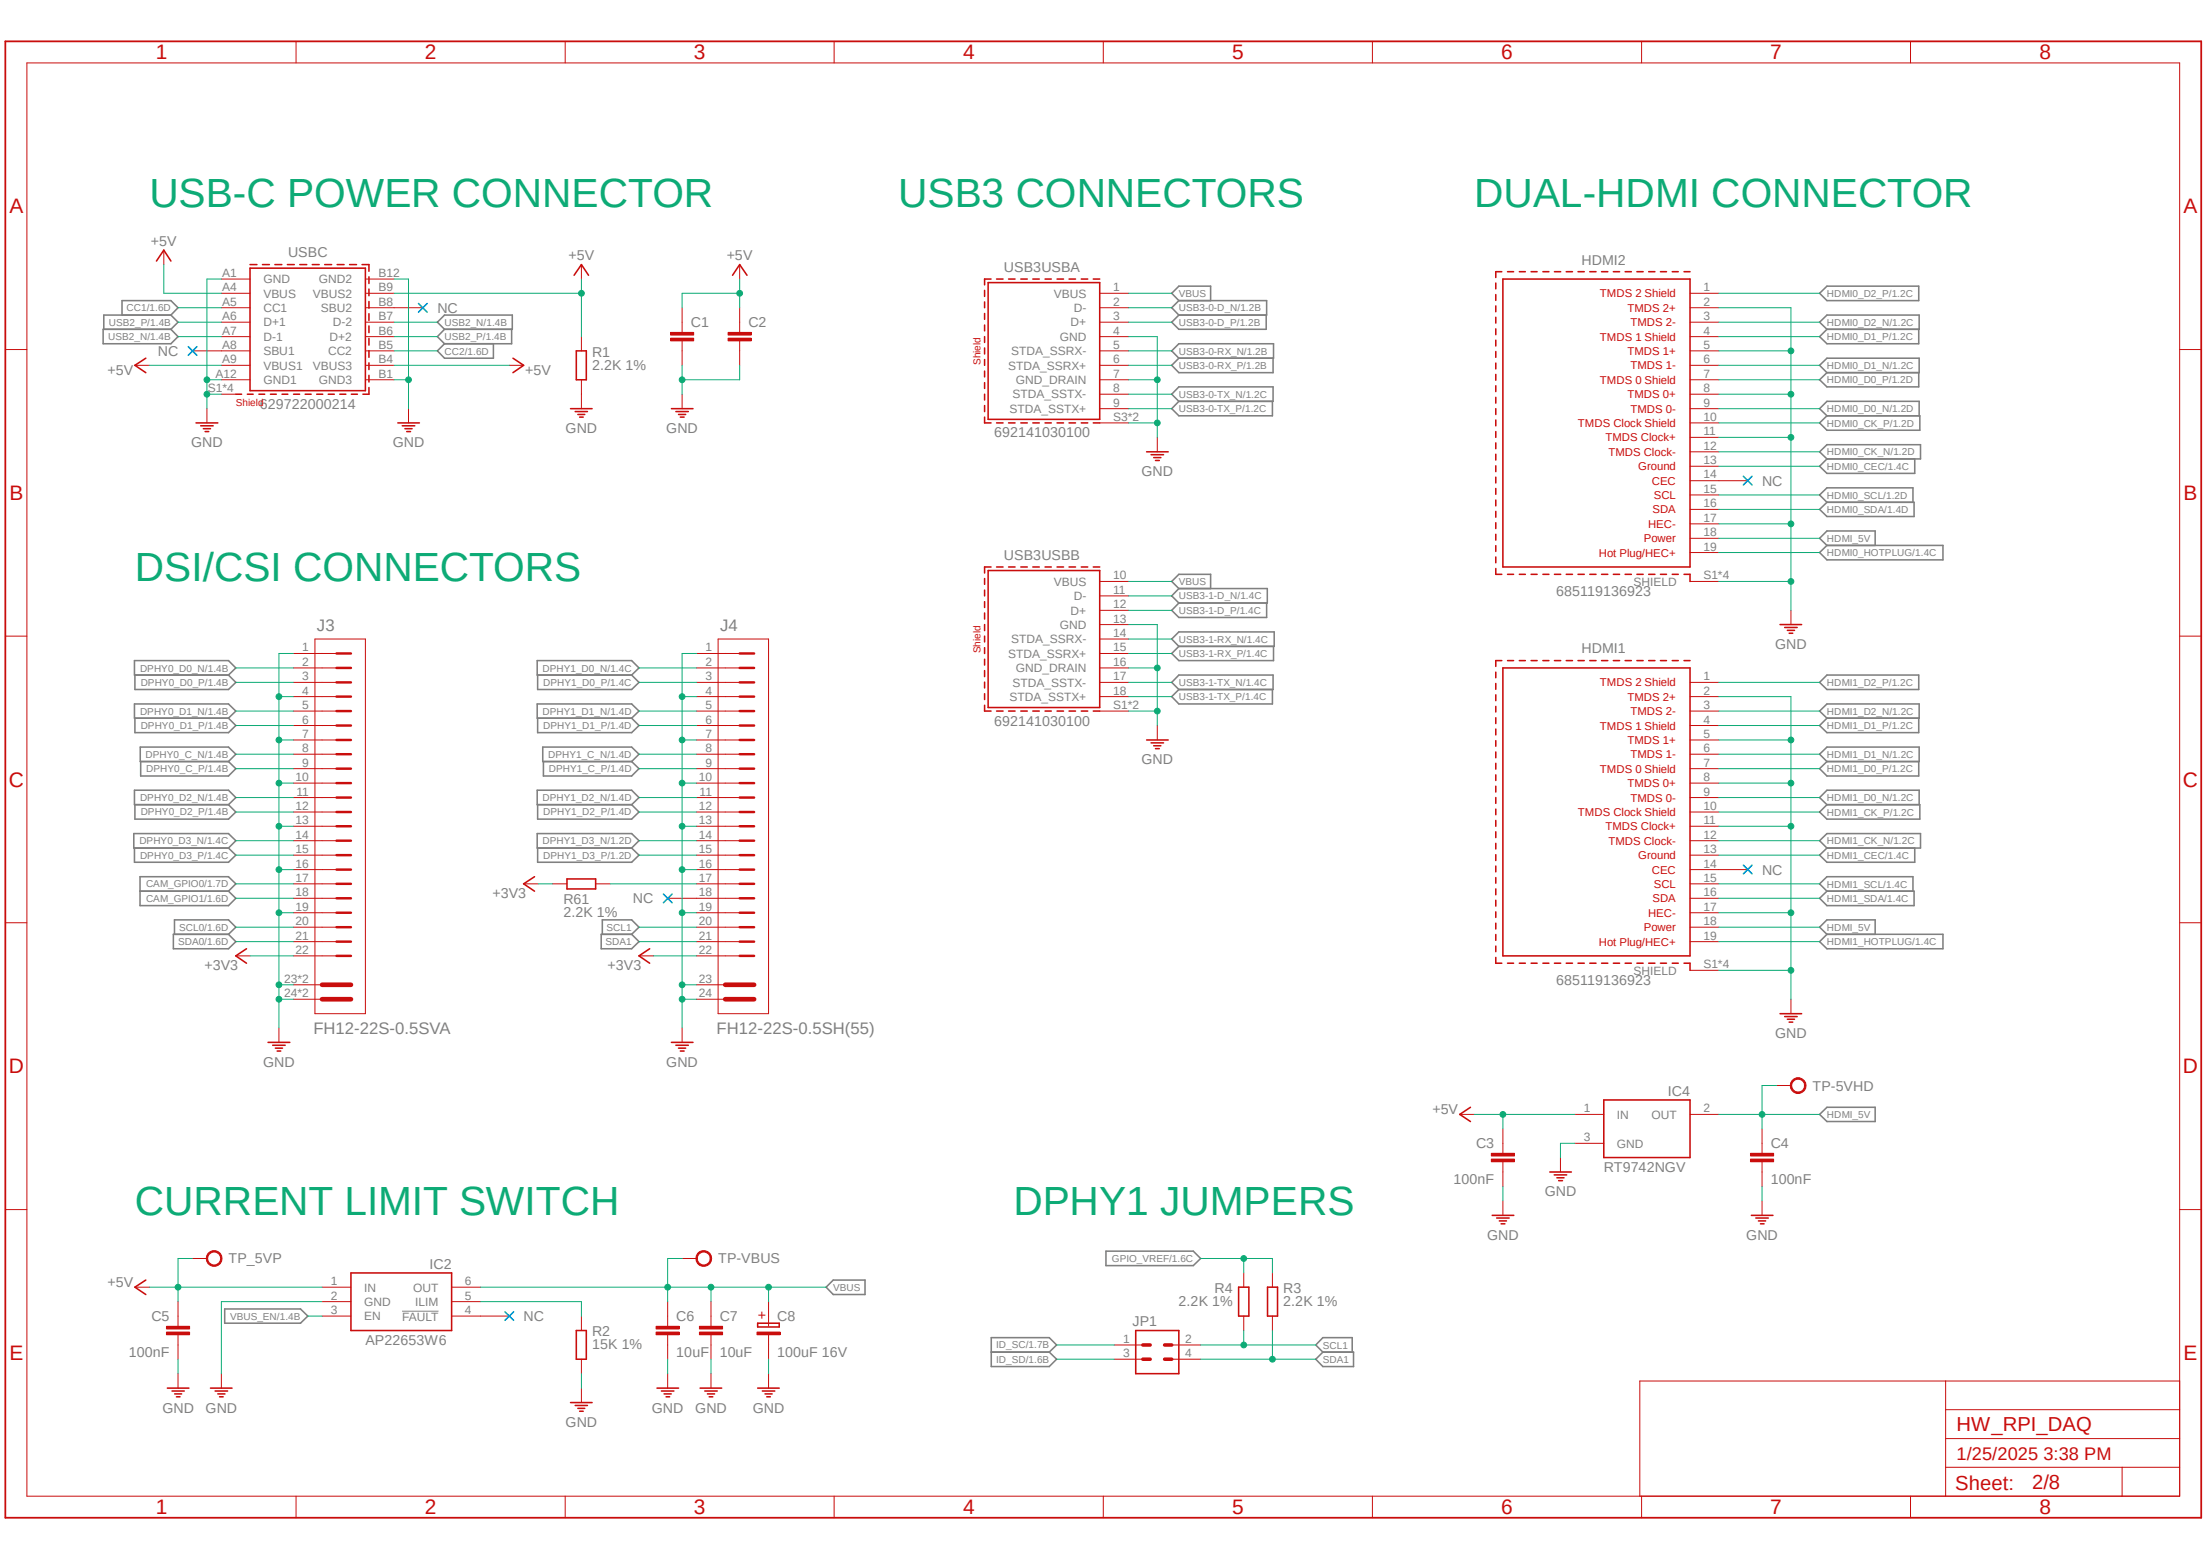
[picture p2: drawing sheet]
<svg xmlns="http://www.w3.org/2000/svg" width="420mm" height="297mm" viewBox="0 0 420 297" stroke-linecap="round" stroke-linejoin="round" font-family="sans-serif">
<defs><g id="words">
<g font-size="7.7" fill="#0dab76">
<text x="28.4" y="39.4">USB-C POWER CONNECTOR</text>
<text x="171.1" y="39.4">USB3 CONNECTORS</text>
<text x="280.8" y="39.4">DUAL-HDMI CONNECTOR</text>
<text x="25.7" y="110.7">DSI/CSI CONNECTORS</text>
<text x="25.7" y="231.4">CURRENT LIMIT SWITCH</text>
<text x="193" y="231.4">DPHY1 JUMPERS</text>
</g>
<g font-size="4" fill="#c90d0c">
<text x="29.7" y="11.3">1</text>
<text x="80.9" y="11.3">2</text>
<text x="132.2" y="11.3">3</text>
<text x="183.4" y="11.3">4</text>
<text x="234.7" y="11.3">5</text>
<text x="285.9" y="11.3">6</text>
<text x="337.2" y="11.3">7</text>
<text x="388.4" y="11.3">8</text>
<text x="1.8" y="40.6">A</text>
<text x="415.9" y="40.6">A</text>
<text x="1.8" y="95.2">B</text>
<text x="415.9" y="95.2">B</text>
<text x="1.7" y="149.8">C</text>
<text x="415.8" y="149.8">C</text>
<text x="1.7" y="204.4">D</text>
<text x="415.8" y="204.4">D</text>
<text x="1.8" y="259">E</text>
<text x="415.9" y="259">E</text>
<text x="29.7" y="288.3">1</text>
<text x="80.9" y="288.3">2</text>
<text x="132.2" y="288.3">3</text>
<text x="183.4" y="288.3">4</text>
<text x="234.7" y="288.3">5</text>
<text x="285.9" y="288.3">6</text>
<text x="337.2" y="288.3">7</text>
<text x="388.4" y="288.3">8</text>
</g>
<g font-size="3.9" fill="#c90d0c">
<text x="372.7" y="272.5">HW_RPI_DAQ</text>
<text x="372.4" y="283.6">Sheet:</text>
<text x="387.1" y="283.5">2/8</text>
</g>
<text font-size="3.5" fill="#c90d0c" x="372.7" y="278">1/25/2025 3:38 PM</text>
<g font-size="3.2" fill="#808080">
<text x="60.4" y="120.1">J3</text>
<text x="137.2" y="120.1">J4</text>
<text x="59.7" y="196.8">FH12-22S-0.5SVA</text>
<text x="136.5" y="196.8">FH12-22S-0.5SH(55)</text>
</g>
<g font-size="2.7" fill="#808080">
<text x="28.7" y="46.8">+5V</text>
<text x="54.9" y="49">USBC</text>
<text x="108.3" y="49.5">+5V</text>
<text x="138.4" y="49.5">+5V</text>
<text x="191.2" y="51.7">USB3USBA</text>
<text x="301.2" y="50.4">HDMI2</text>
<text x="83.3" y="59.5">NC</text>
<text x="131.6" y="62.3">C1</text>
<text x="142.5" y="62.3">C2</text>
<text x="20.5" y="71.5">+5V</text>
<text x="30.1" y="67.8">NC</text>
<text x="100" y="71.5">+5V</text>
<text x="112.8" y="70.4">2.2K 1%</text>
<text x="112.8" y="67.9">R1</text>
<text x="49.5" y="77.8">629722000214</text>
<text x="107.7" y="82.4">GND</text>
<text x="126.9" y="82.4">GND</text>
<text x="189.4" y="83.3">692141030100</text>
<text x="36.4" y="85.2">GND</text>
<text x="74.8" y="85.2">GND</text>
<text x="217.4" y="90.7">GND</text>
<text x="335.6" y="92.5">NC</text>
<text x="191.2" y="106.6">USB3USBB</text>
<text x="296.4" y="113.5">685119136923</text>
<text x="301.2" y="124.4">HDMI1</text>
<text x="338.1" y="123.6">GND</text>
<text x="189.4" y="138.1">692141030100</text>
<text x="217.4" y="145.5">GND</text>
<text x="335.6" y="166.5">NC</text>
<text x="93.8" y="171">+3V3</text>
<text x="107.3" y="172.2">R61</text>
<text x="120.6" y="172">NC</text>
<text x="107.3" y="174.6">2.2K 1%</text>
<text x="38.9" y="184.7">+3V3</text>
<text x="115.7" y="184.7">+3V3</text>
<text x="296.4" y="187.5">685119136923</text>
<text x="338.1" y="197.6">GND</text>
<text x="50.1" y="203.1">GND</text>
<text x="126.9" y="203.1">GND</text>
<text x="317.7" y="208.6">IC4</text>
<text x="345.2" y="207.6">TP-5VHD</text>
<text x="272.8" y="212.2">+5V</text>
<text x="281.1" y="218.6">C3</text>
<text x="337.3" y="218.6">C4</text>
<text x="276.9" y="225.5">100nF</text>
<text x="294.2" y="227.8">GND</text>
<text x="305.5" y="223.1">RT9742NGV</text>
<text x="337.3" y="225.5">100nF</text>
<text x="283.3" y="236">GND</text>
<text x="332.6" y="236">GND</text>
<text x="20.5" y="245.1">+5V</text>
<text x="43.5" y="240.5">TP_5VP</text>
<text x="81.8" y="241.5">IC2</text>
<text x="136.8" y="240.5">TP-VBUS</text>
<text x="28.8" y="251.5">C5</text>
<text x="99.7" y="251.5">NC</text>
<text x="128.8" y="251.5">C6</text>
<text x="137.1" y="251.5">C7</text>
<text x="148" y="251.5">C8</text>
<text x="224.5" y="248.7">2.2K 1%</text>
<text x="231.4" y="246.2">R4</text>
<text x="244.4" y="248.7">2.2K 1%</text>
<text x="244.4" y="246.2">R3</text>
<text x="69.6" y="256.1">AP22653W6</text>
<text x="112.8" y="256.9">15K 1%</text>
<text x="112.8" y="254.4">R2</text>
<text x="215.7" y="252.5">JP1</text>
<text x="24.6" y="258.4">100nF</text>
<text x="128.8" y="258.4">10uF</text>
<text x="137.1" y="258.4">10uF</text>
<text x="148" y="258.4">100uF 16V</text>
<text x="30.9" y="268.9">GND</text>
<text x="39.2" y="268.9">GND</text>
<text x="124.2" y="268.9">GND</text>
<text x="132.4" y="268.9">GND</text>
<text x="143.4" y="268.9">GND</text>
<text x="107.7" y="271.7">GND</text>
</g>
<text font-size="2.7" fill="#c90d0c" x="144.3" y="251.2">+</text>
<g font-size="2.3" fill="#808080">
<text x="42.3" y="52.7">A1</text>
<text x="50.2" y="53.9">GND</text>
<text x="60.7" y="53.9">GND2</text>
<text x="72.1" y="52.7">B12</text>
<text x="42.3" y="55.5">A4</text>
<text x="42.3" y="58.2">A5</text>
<text x="50.2" y="56.7">VBUS</text>
<text x="50.2" y="59.4">CC1</text>
<text x="59.6" y="56.7">VBUS2</text>
<text x="61.1" y="59.4">SBU2</text>
<text x="72.1" y="55.5">B9</text>
<text x="72.1" y="58.2">B8</text>
<text x="200.7" y="56.7">VBUS</text>
<text x="204.5" y="59.4">D-</text>
<text x="212" y="55.5">1</text>
<text x="212" y="58.2">2</text>
<text x="324.4" y="58.2">2</text>
<text x="324.4" y="55.5">1</text>
<text x="42.3" y="61">A6</text>
<text x="42.3" y="63.7">A7</text>
<text x="50.2" y="62.1">D+1</text>
<text x="50.2" y="64.9">D-1</text>
<text x="62.8" y="64.9">D+2</text>
<text x="63.4" y="62.1">D-2</text>
<text x="72.1" y="61">B7</text>
<text x="72.1" y="63.7">B6</text>
<text x="201.8" y="64.9">GND</text>
<text x="203.9" y="62.1">D+</text>
<text x="212" y="61">3</text>
<text x="212" y="63.7">4</text>
<text x="324.4" y="61">3</text>
<text x="324.4" y="63.7">4</text>
<text x="41.1" y="71.9">A12</text>
<text x="42.3" y="66.4">A8</text>
<text x="42.3" y="69.2">A9</text>
<text x="50.2" y="67.6">SBU1</text>
<text x="50.2" y="70.4">VBUS1</text>
<text x="59.6" y="70.4">VBUS3</text>
<text x="62.5" y="67.6">CC2</text>
<text x="72.1" y="66.4">B5</text>
<text x="72.1" y="69.2">B4</text>
<text x="72.1" y="71.9">B1</text>
<text x="192" y="70.4">STDA_SSRX+</text>
<text x="192.6" y="67.6">STDA_SSRX-</text>
<text x="212" y="66.4">5</text>
<text x="212" y="69.2">6</text>
<text x="212" y="71.9">7</text>
<text x="324.4" y="66.4">5</text>
<text x="324.4" y="69.2">6</text>
<text x="324.4" y="71.9">7</text>
<text x="39.6" y="74.7">S1*4</text>
<text x="50.2" y="73.2">GND1</text>
<text x="60.7" y="73.2">GND3</text>
<text x="192.9" y="75.9">STDA_SSTX-</text>
<text x="193.5" y="73.2">GND_DRAIN</text>
<text x="212" y="74.7">8</text>
<text x="212" y="77.4">9</text>
<text x="324.4" y="74.7">8</text>
<text x="324.4" y="77.4">9</text>
<text x="192.3" y="78.6">STDA_SSTX+</text>
<text x="212" y="80.1">S3*2</text>
<text x="324.4" y="82.9">11</text>
<text x="324.4" y="80.1">10</text>
<text x="324.4" y="85.6">12</text>
<text x="324.4" y="88.4">13</text>
<text x="324.4" y="91.1">14</text>
<text x="324.4" y="93.9">15</text>
<text x="324.4" y="99.4">17</text>
<text x="324.4" y="96.6">16</text>
<text x="324.4" y="102.1">18</text>
<text x="324.4" y="104.8">19</text>
<text x="200.7" y="111.5">VBUS</text>
<text x="212" y="110.3">10</text>
<text x="212" y="113.1">11</text>
<text x="311.1" y="111.5">SHIELD</text>
<text x="324.4" y="110.3">S1*4</text>
<text x="201.8" y="119.8">GND</text>
<text x="203.9" y="117">D+</text>
<text x="204.5" y="114.3">D-</text>
<text x="212" y="115.8">12</text>
<text x="212" y="118.5">13</text>
<text x="57.6" y="124">1</text>
<text x="134.4" y="124">1</text>
<text x="192" y="125.2">STDA_SSRX+</text>
<text x="192.6" y="122.5">STDA_SSRX-</text>
<text x="212" y="121.3">14</text>
<text x="212" y="124">15</text>
<text x="57.6" y="126.8">2</text>
<text x="57.6" y="129.5">3</text>
<text x="134.4" y="126.8">2</text>
<text x="134.4" y="129.5">3</text>
<text x="192.9" y="130.7">STDA_SSTX-</text>
<text x="193.5" y="128">GND_DRAIN</text>
<text x="212" y="126.8">16</text>
<text x="212" y="129.5">17</text>
<text x="324.4" y="129.5">1</text>
<text x="57.6" y="132.2">4</text>
<text x="57.6" y="135">5</text>
<text x="57.6" y="137.8">6</text>
<text x="134.4" y="132.2">4</text>
<text x="134.4" y="135">5</text>
<text x="134.4" y="137.8">6</text>
<text x="192.3" y="133.5">STDA_SSTX+</text>
<text x="212" y="132.2">18</text>
<text x="212" y="135">S1*2</text>
<text x="324.4" y="132.2">2</text>
<text x="324.4" y="135">3</text>
<text x="324.4" y="137.8">4</text>
<text x="57.6" y="140.5">7</text>
<text x="57.6" y="143.2">8</text>
<text x="134.4" y="140.5">7</text>
<text x="134.4" y="143.2">8</text>
<text x="324.4" y="140.5">5</text>
<text x="324.4" y="143.2">6</text>
<text x="56.3" y="148.7">10</text>
<text x="57.6" y="146">9</text>
<text x="133.1" y="148.7">10</text>
<text x="134.4" y="146">9</text>
<text x="324.4" y="148.7">8</text>
<text x="324.4" y="146">7</text>
<text x="56.3" y="154.2">12</text>
<text x="56.5" y="151.5">11</text>
<text x="133.1" y="154.2">12</text>
<text x="133.3" y="151.5">11</text>
<text x="324.4" y="151.5">9</text>
<text x="324.4" y="154.2">10</text>
<text x="56.3" y="156.9">13</text>
<text x="56.3" y="159.7">14</text>
<text x="133.1" y="156.9">13</text>
<text x="133.1" y="159.7">14</text>
<text x="324.4" y="156.9">11</text>
<text x="324.4" y="159.7">12</text>
<text x="56.3" y="162.4">15</text>
<text x="56.3" y="165.2">16</text>
<text x="56.3" y="167.9">17</text>
<text x="133.1" y="162.4">15</text>
<text x="133.1" y="165.2">16</text>
<text x="133.1" y="167.9">17</text>
<text x="324.4" y="165.2">14</text>
<text x="324.4" y="167.9">15</text>
<text x="324.4" y="162.4">13</text>
<text x="56.3" y="170.6">18</text>
<text x="56.3" y="173.4">19</text>
<text x="133.1" y="170.6">18</text>
<text x="133.1" y="173.4">19</text>
<text x="324.4" y="173.4">17</text>
<text x="324.4" y="170.6">16</text>
<text x="56.3" y="176.1">20</text>
<text x="56.3" y="178.9">21</text>
<text x="133.1" y="176.1">20</text>
<text x="133.1" y="178.9">21</text>
<text x="324.4" y="176.1">18</text>
<text x="324.4" y="178.9">19</text>
<text x="56.3" y="181.6">22</text>
<text x="133.1" y="181.6">22</text>
<text x="311.1" y="185.6">SHIELD</text>
<text x="324.4" y="184.4">S1*4</text>
<text x="54.1" y="187.1">23*2</text>
<text x="54.1" y="189.9">24*2</text>
<text x="133.1" y="187.1">23</text>
<text x="133.1" y="189.9">24</text>
<text x="301.7" y="211.8">1</text>
<text x="308" y="213">IN</text>
<text x="314.6" y="213">OUT</text>
<text x="324.4" y="211.8">2</text>
<text x="301.7" y="217.3">3</text>
<text x="308" y="218.5">GND</text>
<text x="63" y="244.7">1</text>
<text x="69.4" y="245.9">IN</text>
<text x="78.7" y="245.9">OUT</text>
<text x="88.6" y="244.7">6</text>
<text x="63" y="247.4">2</text>
<text x="63" y="250.2">3</text>
<text x="69.4" y="248.7">GND</text>
<text x="69.4" y="251.4">EN</text>
<text x="76.6" y="251.4">FAULT</text>
<text x="79.1" y="248.7">ILIM</text>
<text x="88.6" y="247.4">5</text>
<text x="88.6" y="250.2">4</text>
<text x="213.9" y="255.7">1</text>
<text x="225.7" y="255.7">2</text>
<text x="213.9" y="258.4">3</text>
<text x="225.7" y="258.4">4</text>
</g>
<g font-size="2.2" fill="#c90d0c">
<text x="304.8" y="56.6">TMDS 2 Shield</text>
<text x="310" y="59.4">TMDS 2+</text>
<text x="304.8" y="64.9">TMDS 1 Shield</text>
<text x="310.6" y="62.1">TMDS 2-</text>
<text x="310" y="67.6">TMDS 1+</text>
<text x="310.6" y="70.3">TMDS 1-</text>
<text x="304.8" y="73.1">TMDS 0 Shield</text>
<text x="310" y="75.8">TMDS 0+</text>
<text x="300.6" y="81.3">TMDS Clock Shield</text>
<text x="310.6" y="78.6">TMDS 0-</text>
<text x="305.8" y="84">TMDS Clock+</text>
<text x="306.4" y="86.8">TMDS Clock-</text>
<text x="312" y="89.5">Ground</text>
<text x="314.6" y="92.3">CEC</text>
<text x="315" y="95">SCL</text>
<text x="313.9" y="100.5">HEC-</text>
<text x="314.7" y="97.7">SDA</text>
<text x="304.5" y="106">Hot Plug/HEC+</text>
<text x="313.1" y="103.3">Power</text>
<text x="304.8" y="130.7">TMDS 2 Shield</text>
<text x="310" y="133.4">TMDS 2+</text>
<text x="310.6" y="136.1">TMDS 2-</text>
<text x="304.8" y="138.9">TMDS 1 Shield</text>
<text x="310" y="141.6">TMDS 1+</text>
<text x="304.8" y="147.1">TMDS 0 Shield</text>
<text x="310" y="149.9">TMDS 0+</text>
<text x="310.6" y="144.4">TMDS 1-</text>
<text x="300.6" y="155.4">TMDS Clock Shield</text>
<text x="310.6" y="152.6">TMDS 0-</text>
<text x="305.8" y="158.1">TMDS Clock+</text>
<text x="306.4" y="160.8">TMDS Clock-</text>
<text x="312" y="163.6">Ground</text>
<text x="314.6" y="166.3">CEC</text>
<text x="314.7" y="171.8">SDA</text>
<text x="315" y="169.1">SCL</text>
<text x="313.1" y="177.3">Power</text>
<text x="313.9" y="174.5">HEC-</text>
<text x="304.5" y="180">Hot Plug/HEC+</text>
</g>
<g font-size="1.9" fill="#808080">
<text x="24.1" y="59.3">CC1/1.6D</text>
<text x="224.5" y="56.6">VBUS</text>
<text x="224.5" y="59.3">USB3-0-D_N/1.2B</text>
<text x="348" y="56.6">HDMI0_D2_P/1.2C</text>
<text x="20.6" y="64.8">USB2_N/1.4B</text>
<text x="20.7" y="62">USB2_P/1.4B</text>
<text x="84.7" y="62">USB2_N/1.4B</text>
<text x="84.7" y="64.8">USB2_P/1.4B</text>
<text x="224.5" y="62">USB3-0-D_P/1.2B</text>
<text x="348" y="62">HDMI0_D2_N/1.2C</text>
<text x="348" y="64.8">HDMI0_D1_P/1.2C</text>
<text x="84.7" y="67.5">CC2/1.6D</text>
<text x="224.5" y="67.5">USB3-0-RX_N/1.2B</text>
<text x="224.5" y="70.2">USB3-0-RX_P/1.2B</text>
<text x="348" y="70.2">HDMI0_D1_N/1.2C</text>
<text x="224.5" y="75.7">USB3-0-TX_N/1.2C</text>
<text x="348" y="73">HDMI0_D0_P/1.2D</text>
<text x="224.5" y="78.5">USB3-0-TX_P/1.2C</text>
<text x="348" y="78.5">HDMI0_D0_N/1.2D</text>
<text x="348" y="81.2">HDMI0_CK_P/1.2D</text>
<text x="348" y="86.7">HDMI0_CK_N/1.2D</text>
<text x="348" y="89.5">HDMI0_CEC/1.4C</text>
<text x="348" y="95">HDMI0_SCL/1.2D</text>
<text x="348" y="97.7">HDMI0_SDA/1.4D</text>
<text x="348" y="105.9">HDMI0_HOTPLUG/1.4C</text>
<text x="348" y="103.2">HDMI_5V</text>
<text x="224.5" y="111.4">VBUS</text>
<text x="224.5" y="114.1">USB3-1-D_N/1.4C</text>
<text x="224.5" y="116.9">USB3-1-D_P/1.4C</text>
<text x="224.5" y="122.3">USB3-1-RX_N/1.4C</text>
<text x="224.5" y="125.1">USB3-1-RX_P/1.4C</text>
<text x="26.7" y="127.8">DPHY0_D0_N/1.4B</text>
<text x="26.8" y="130.6">DPHY0_D0_P/1.4B</text>
<text x="103.3" y="127.8">DPHY1_D0_N/1.4C</text>
<text x="103.5" y="130.6">DPHY1_D0_P/1.4C</text>
<text x="224.5" y="130.6">USB3-1-TX_N/1.4C</text>
<text x="348" y="130.6">HDMI1_D2_P/1.2C</text>
<text x="26.7" y="136.1">DPHY0_D1_N/1.4B</text>
<text x="103.3" y="136.1">DPHY1_D1_N/1.4D</text>
<text x="224.5" y="133.4">USB3-1-TX_P/1.4C</text>
<text x="348" y="136.1">HDMI1_D2_N/1.2C</text>
<text x="26.8" y="138.8">DPHY0_D1_P/1.4B</text>
<text x="103.5" y="138.8">DPHY1_D1_P/1.4D</text>
<text x="348" y="138.8">HDMI1_D1_P/1.2C</text>
<text x="27.7" y="144.3">DPHY0_C_N/1.4B</text>
<text x="27.9" y="147">DPHY0_C_P/1.4B</text>
<text x="104.4" y="144.3">DPHY1_C_N/1.4D</text>
<text x="104.5" y="147">DPHY1_C_P/1.4D</text>
<text x="348" y="144.3">HDMI1_D1_N/1.2C</text>
<text x="348" y="147">HDMI1_D0_P/1.2C</text>
<text x="26.7" y="152.5">DPHY0_D2_N/1.4B</text>
<text x="26.8" y="155.2">DPHY0_D2_P/1.4B</text>
<text x="103.3" y="152.5">DPHY1_D2_N/1.4D</text>
<text x="103.5" y="155.2">DPHY1_D2_P/1.4D</text>
<text x="348" y="152.5">HDMI1_D0_N/1.2C</text>
<text x="348" y="155.3">HDMI1_CK_P/1.2C</text>
<text x="26.5" y="160.7">DPHY0_D3_N/1.4C</text>
<text x="103.3" y="160.7">DPHY1_D3_N/1.2D</text>
<text x="348" y="160.7">HDMI1_CK_N/1.2C</text>
<text x="26.7" y="163.5">DPHY0_D3_P/1.4C</text>
<text x="103.5" y="163.5">DPHY1_D3_P/1.2D</text>
<text x="348" y="163.5">HDMI1_CEC/1.4C</text>
<text x="27.8" y="169">CAM_GPIO0/1.7D</text>
<text x="27.8" y="171.7">CAM_GPIO1/1.6D</text>
<text x="348" y="169">HDMI1_SCL/1.4C</text>
<text x="348" y="171.7">HDMI1_SDA/1.4C</text>
<text x="33.9" y="179.9">SDA0/1.6D</text>
<text x="34.1" y="177.2">SCL0/1.6D</text>
<text x="115.3" y="179.9">SDA1</text>
<text x="115.5" y="177.2">SCL1</text>
<text x="348" y="177.2">HDMI_5V</text>
<text x="348" y="180">HDMI1_HOTPLUG/1.4C</text>
<text x="348" y="212.9">HDMI_5V</text>
<text x="158.7" y="245.8">VBUS</text>
<text x="211.8" y="240.3">GPIO_VREF/1.6C</text>
<text x="43.8" y="251.3">VBUS_EN/1.4B</text>
<text x="189.7" y="256.7">ID_SC/1.7B</text>
<text x="252" y="256.8">SCL1</text>
<text x="189.7" y="259.5">ID_SD/1.6B</text>
<text x="252" y="259.5">SDA1</text>
</g>
<g font-size="1.9" fill="#c90d0c">
<text x="186.7" y="69.5" transform="rotate(-90 186.7 69.5)">Shield</text>
<text x="44.9" y="77.3">Shield</text>
<text x="186.7" y="124.4" transform="rotate(-90 186.7 124.4)">Shield</text>
</g>
</g></defs>
<path d="M.5 7.5l419.2 282.1M419.7 7.5l-419.2 282.1" fill="none" stroke="#fff" stroke-width=".19"/>
<path d="M76.6 249.6h6.9" fill="none" stroke="#808080" stroke-width=".19"/>
<g fill="none" stroke="#808080" stroke-width=".3">
<path d="M23.2 60v-2.8h9.4l1.3 1.4-1.3 1.4M32.6 60h-12.8v2.7M32.6 60l1.3 1.3-1.3 1.4M224.5 57.2h16.8v2.8h-16.8M224.5 60l-1.3 1.3 1.3 1.4h16.7v-2.7M224.5 57.2l-1.3-1.4 1.3-1.3h6.1v2.7M224.5 57.2l-1.3 1.4 1.3 1.4M346.6 55.8l1.4-1.3h17.5v2.7h-17.5zM19.6 62.7h13l1.3 1.4-1.3 1.3h-13zM83.3 61.3l1.4-1.3h12.9v2.7h-12.9zM84.7 62.7l-1.4 1.4 1.4 1.3M84.7 65.4l-1.4 1.4 1.4 1.4h9.3v-2.8"/>
<path d="M97.5 62.7v2.7h-12.8M223.2 66.8l1.3-1.4h18.1v2.8h-18.1zM224.5 68.2l-1.3 1.4 1.3 1.4h18v-2.8M224.5 73.7h18v2.7h-18l-1.3-1.3zM224.5 76.4l-1.3 1.4 1.3 1.4h17.9v-2.8M346.6 61.3l1.4-1.3h17.5v2.7h-17.5zM346.6 69.6l1.4-1.4h17.5v2.8h-17.5zM348 62.7l-1.4 1.4 1.4 1.3h17.5v-2.7M348 79.2l-1.4-1.4 1.4-1.4h17.5v2.8M348 71l-1.4 1.3 1.4 1.4h17.5v-2.7M346.6 80.5l1.4-1.3h17.7v2.7h-17.7zM346.6 86l1.4-1.3h17.8v2.7h-17.8z"/>
<path d="M346.6 97l1.4-1.4h16.6v2.7h-16.6zM348 87.4l-1.4 1.4 1.4 1.3h16.7v-2.7M348 95.6l-1.4-1.4 1.4-1.3h16.4v2.7M224.5 112.1l-1.3-1.4 1.3-1.4h6.1v2.8M224.5 112.1h16.9v2.7h-16.9M224.5 114.8l-1.3 1.4 1.3 1.4h16.8v-2.8M224.5 112.1l-1.3 1.4 1.3 1.3M346.6 105.2l1.4-1.4h22.1v2.8h-22.1zM348 103.8l-1.4-1.3 1.4-1.4h9.2v2.7M25.6 125.8h17.9l1.4 1.4-1.4 1.3h-17.9zM25.6 134h17.9l1.4 1.4-1.4 1.3h-17.9zM25.7 128.5v2.8h17.8l1.4-1.4-1.4-1.4"/>
<path d="M25.7 136.7v2.8h17.8l1.4-1.4-1.4-1.4M102.3 125.8h18l1.4 1.4-1.4 1.3h-18zM102.3 134h18l1.4 1.4-1.4 1.3h-18zM102.4 128.5v2.8h17.9l1.4-1.4-1.4-1.4M102.4 136.7v2.8h17.9l1.4-1.4-1.4-1.4M223.2 121.7l1.3-1.4h18.2v2.8h-18.2zM224.5 123.1l-1.3 1.3 1.3 1.4h18.1v-2.7M224.5 128.5h18v2.8h-18l-1.3-1.4zM224.5 131.3l-1.3 1.3 1.3 1.4h17.9v-2.7M346.6 135.4l1.4-1.4h17.5v2.7h-17.5zM348 128.5h17.5v2.8h-17.5l-1.4-1.4zM348 136.7l-1.4 1.4 1.4 1.4h17.5v-2.8"/>
<path d="M25.5 158.7h18l1.4 1.4-1.4 1.4h-18zM25.6 150.5h17.9l1.4 1.3-1.4 1.4h-17.9zM25.7 153.2v2.8h17.8l1.4-1.4-1.4-1.4M26.7 142.2h16.8l1.4 1.4-1.4 1.4h-16.8zM26.8 145v2.7h16.7l1.4-1.4-1.4-1.3M102.3 150.5h18l1.4 1.3-1.4 1.4h-18zM102.3 158.7h18l1.4 1.4-1.4 1.4h-18zM102.4 153.2v2.8h17.9l1.4-1.4-1.4-1.4M103.4 142.2h16.9l1.4 1.4-1.4 1.4h-16.9zM103.5 145v2.7h16.8l1.4-1.4-1.4-1.3M346.6 143.6l1.4-1.4h17.5v2.8h-17.5zM348 145l-1.4 1.3 1.4 1.4h17.5v-2.7"/>
<path d="M348 153.2l-1.4-1.4 1.4-1.3h17.5v2.7M348 153.2h17.7v2.8h-17.7l-1.4-1.4zM25.6 161.5v2.7h17.9l1.4-1.4-1.4-1.3M26.7 166.9h16.8l1.4 1.4-1.4 1.4 1.4 1.3-1.4 1.4h-16.8zM26.7 169.7h16.8M33 177.9h10.5l1.4 1.4-1.4 1.3h-10.5zM33.2 177.9v-2.8h10.3l1.4 1.4-1.4 1.4M102.4 161.5v2.7h17.9l1.4-1.4-1.4-1.3M114.5 177.9h5.8l1.4 1.4-1.4 1.3h-5.8zM114.7 177.9v-2.8h5.6l1.4 1.4-1.4 1.4M346.6 160.1l1.4-1.4h17.8v2.8h-17.8zM346.6 171l1.4-1.3h16.6v2.7h-16.6z"/>
<path d="M348 161.5l-1.4 1.3 1.4 1.4h16.7v-2.7M348 169.7l-1.4-1.4 1.4-1.4h16.4v2.8M348 177.9h22.1v2.7h-22.1l-1.4-1.3zM348 177.9l-1.4-1.4 1.4-1.4h9.2v2.8M346.6 212.2l1.4-1.4h9.2v2.7h-9.2zM210.7 238.2h16.6l1.4 1.4-1.4 1.4h-16.6zM42.8 249.2h14.4l1.4 1.4-1.4 1.3h-14.4zM157.4 245.1l1.3-1.4h6.1v2.8h-6.1zM188.8 254.7h11.1l1.4 1.4-1.4 1.3 1.4 1.4-1.4 1.4h-11.1zM188.8 257.4h11.1M252 257.4h5.8v2.8h-5.8l-1.4-1.4zM252 257.4l-1.4-1.3 1.4-1.4h5.6v2.7"/>
</g>
<g fill="none" stroke="#c90d0c" stroke-width=".19">
<path d="M5.1 12h410.1v272.9h-410.1zM56.4 7.9v4.1M107.7 7.9v4.1M158.9 7.9v4.1M210.1 7.9v4.1M261.4 7.9v4.1M312.7 7.9v4.1M363.9 7.9v4.1M75.1 58.6h5.5M1 66.5h4.1M36.7 66.8h5.5M39.4 77.8v2.7"/>
<path d="M77.8 77.8v2.7M110.7 64.1v2.7M110.7 72.3v5.5M129.9 61.3v1.9M129.9 64.9v1.9M415.2 66.5h4.1M1 121.1h4.1M415.2 121.1h4.1M1 175.7h4.1M415.2 175.7h4.1M1 230.3h4.1M415.2 230.3h4.1"/>
<path d="M370.6 279.4h44.6M370.6 262.9v22M370.6 273.9h44.6M370.6 268.4h44.6M404.2 279.4v5.5M415.2 262.9h-102.9v22M56.4 284.9v4.1M107.7 284.9v4.1M158.9 284.9v4.1M210.1 284.9v4.1M261.4 284.9v4.1M312.7 284.9v4.1"/>
<path d="M363.9 284.9v4.1"/>
</g>
<path d="M1 7.9h418.3v281.1h-418.3z" fill="none" stroke="#c90d0c" stroke-width=".34"/>
<g fill="none" stroke="#c90d0c" stroke-width=".3">
<path d="M108.7 77.8h4.1M109.6 78.4h2.3M109.8 66.8h1.9v5.5h-1.9zM110.1 78.9h1.3M110.4 79.4h.7M37.3 80.5h4.2M38.2 81.1h2.4M38.7 81.6h1.4M39.1 82.2h.7M75.8 80.5h4.1M76.6 81.1h2.4M77.1 81.6h1.4"/>
<path d="M77.5 82.2h.7"/>
</g>
<path d="M127.7 64.4h4.4v.5h-4.4z" fill-rule="evenodd" fill="#c90d0c"/>
<path d="M127.7 64.4h4.4v.5h-4.4z" fill="none" stroke="#c90d0c" stroke-width=".19"/>
<path d="M127.7 63.3h4.4v.5h-4.4z" fill-rule="evenodd" fill="#c90d0c"/>
<path d="M129.9 58.6v2.7M127.7 63.3h4.4v.5h-4.4zM129.9 66.8v2.8M140.9 61.3v1.9M140.9 64.9v1.9" fill="none" stroke="#c90d0c" stroke-width=".19"/>
<path d="M138.7 64.4h4.4v.5h-4.4z" fill-rule="evenodd" fill="#c90d0c"/>
<path d="M138.7 64.4h4.4v.5h-4.4z" fill="none" stroke="#c90d0c" stroke-width=".19"/>
<path d="M138.7 63.3h4.4v.5h-4.4z" fill-rule="evenodd" fill="#c90d0c"/>
<g fill="none" stroke="#c90d0c" stroke-width=".19">
<path d="M110.7 50.4v2.7M140.9 50.4v2.7M140.9 58.6v2.7M209.5 55.8h5.5M209.5 58.6h5.5M321.9 55.8h5.5M321.9 58.6h5.5M129.9 75.1v2.7M138.7 63.3h4.4v.5h-4.4zM140.9 66.8v2.8M209.5 61.3h5.5M209.5 64.1h5.5"/>
<path d="M209.5 66.8h5.5M209.5 69.6h5.5M209.5 72.3h5.5M209.5 75.1h5.5M209.5 77.8h5.5M321.9 61.3h5.5M321.9 64.1h5.5M321.9 66.8h5.5M321.9 69.6h5.5M321.9 72.3h5.5M321.9 75.1h5.5M321.9 77.8h5.5"/>
<path d="M209.5 80.5h5.5M220.4 83.3v2.7M321.9 80.5h5.5M321.9 83.3h5.5M321.9 86h5.5M321.9 91.5h11M321.9 99.7h5.5M321.9 94.2h5.5M321.9 97h5.5M321.9 88.8h5.5M209.5 110.7h5.5M209.5 113.5h5.5"/>
<path d="M209.5 116.2h5.5M209.5 118.9h5.5M321.9 110.7h5.5M321.9 102.5h5.5M321.9 105.2h5.5M341.1 116.2v2.7M209.5 121.7h5.5M209.5 124.4h5.5M209.5 127.2h5.5M209.5 129.9h5.5M209.5 132.6h5.5M209.5 135.4h5.5"/>
<path d="M220.4 138.1v2.8M321.9 129.9h5.5M321.9 132.6h5.5M321.9 135.4h5.5M321.9 138.1h5.5M321.9 140.9h5.5M321.9 143.6h5.5M321.9 149.1h5.5M321.9 146.3h5.5M321.9 151.8h5.5M321.9 157.3h5.5M321.9 154.6h5.5"/>
<path d="M321.9 160.1h5.5M321.9 165.6h11M321.9 173.8h5.5M321.9 168.3h5.5M321.9 171h5.5M321.9 162.8h5.5M321.9 176.5h5.5M321.9 179.3h5.5M321.9 184.7h5.5M341.1 190.2v2.8M286.3 217.7v1.9M286.3 221.2v1.9"/>
</g>
<g fill="none" stroke="#c90d0c" stroke-width=".3">
<path d="M109.3 52.4l1.4-2 1.4 2M139.5 52.4l1.4-2 1.4 2M187.5 55.3v1.1M187.5 57.5v1.1M187.5 59.7v1.1M188.2 53.8h21.3v26h-21.3zM188.8 53.1h-1.3v1.1M189.8 53.1h1.3M192.1 53.1h1.2M194.4 53.1h1.3M196.7 53.1h1.3M199.1 53.1h1.1"/>
<path d="M201.3 53.1h1.3M203.6 53.1h1.3M206 53.1h1.2M208.2 53.1h1.3M284.9 53.9v1.1M284.9 56.1v1.1M284.9 58.3v1.1M286 51.7h-1.1v1.1M286.3 53.1h35.6v54.8h-35.6zM287.1 51.7h1.2M289.4 51.7h1.1M291.6 51.7h1.2"/>
<path d="M293.9 51.7h1.1M296.1 51.7h1.2M298.3 51.7h1.2M300.6 51.7h1.2M302.8 51.7h1.2M305.1 51.7h1.1M307.3 51.7h1.2M309.5 51.7h1.2M311.8 51.7h1.2M314 51.7h1.2M316.3 51.7h1.1M318.5 51.7h1.2"/>
<path d="M320.8 51.7h1.1M127.9 77.8h4.1M128.7 78.4h2.4M129.2 78.9h1.4M129.6 79.4h.7M187.5 61.9v1.1M187.5 64.1v1.1M187.5 66.3v1.1M187.5 68.5v1.1M187.5 70.7v1.1M187.5 72.9v1.1M187.5 75.1v1.1"/>
<path d="M187.5 77.2v1.2M187.5 79.4v1.1h1.3M284.9 60.4v1.1M284.9 62.6v1.1M284.9 64.8v1.1M284.9 66.9v1.1M284.9 69.1v1.1M284.9 71.3v1.1M284.9 73.4v1.1M284.9 75.6v1.2M284.9 77.8v1.1M284.9 80v1.1"/>
<path d="M189.8 80.5h1.3M192.1 80.5h1.2M194.4 80.5h1.3M196.7 80.5h1.3M199.1 80.5h1.1M201.3 80.5h1.3M203.6 80.5h1.3M206 80.5h1.2M208.2 80.5h1.3M218.4 86h4.1M219.2 86.6h2.4M219.8 87.1h1.3"/>
<path d="M220.1 87.7h.7M284.9 82.2v1.1M284.9 84.3v1.1M284.9 86.5v1.1M284.9 88.7v1.1M284.9 90.8v1.1M284.9 93v1.1M284.9 95.2v1.1M284.9 97.4v1.1M284.9 99.5v1.1M187.5 110.2v1.1M187.5 112.4v1.1"/>
<path d="M187.5 114.6v1.1M187.5 116.7v1.2M187.5 118.9v1.2M188.2 108.6h21.3v26.1h-21.3zM188.8 107.9h-1.3v1.2M189.8 107.9h1.3M192.1 107.9h1.2M194.4 107.9h1.3M196.7 107.9h1.3M199.1 107.9h1.1M201.3 107.9h1.3M203.6 107.9h1.3"/>
<path d="M206 107.9h1.2M208.2 107.9h1.3M284.9 101.7v1.1M284.9 103.9v1.1M284.9 106v1.1M284.9 108.2v1.1h1.1M287.1 109.3h1.2M289.4 109.3h1.1M291.6 109.3h1.2M293.9 109.3h1.1M296.1 109.3h1.2M298.3 109.3h1.2"/>
<path d="M300.6 109.3h1.2M302.8 109.3h1.2M305.1 109.3h1.1M307.3 109.3h1.2M309.5 109.3h1.2M311.8 109.3h1.2M314 109.3h1.2M316.3 109.3h1.1M318.5 109.3h1.2M320.8 109.3h1.1v1.4M339 118.9h4.2M339.9 119.5h2.4"/>
<path d="M187.5 121.1v1.1M187.5 123.3v1.1M187.5 125.5v1.1M187.5 127.7v1.1M187.5 129.9v1.1M187.5 132.1v1.1M187.5 134.3v1.1h1.3M189.8 135.4h1.3M192.1 135.4h1.2M194.4 135.4h1.3M196.7 135.4h1.3M199.1 135.4h1.1"/>
<path d="M201.3 135.4h1.3M203.6 135.4h1.3M206 135.4h1.2M208.2 135.4h1.3M284.9 128v1M284.9 130.1v1.1M284.9 132.3v1.1M284.9 134.5v1.1M284.9 136.7v1.1M284.9 138.8v1.1M286 125.8h-1.1v1.1M286.3 127.2h35.6v54.8h-35.6z"/>
<path d="M287.1 125.8h1.2M289.4 125.8h1.1M291.6 125.8h1.2M293.9 125.8h1.1M296.1 125.8h1.2M298.3 125.8h1.2M300.6 125.8h1.2M302.8 125.8h1.2M305.1 125.8h1.1M307.3 125.8h1.2M309.5 125.8h1.2M311.8 125.8h1.2"/>
<path d="M314 125.8h1.2M316.3 125.8h1.1M318.5 125.8h1.2M320.8 125.8h1.1M340.4 120h1.4M340.8 120.6h.7M218.4 140.9h4.1M219.2 141.4h2.4M219.8 142h1.3M220.1 142.5h.7M284.9 141v1.1M284.9 143.2v1.1"/>
<path d="M284.9 145.3v1.1M284.9 147.5v1.1M284.9 149.7v1.1M284.9 151.8v1.2M284.9 154.1v1M284.9 156.2v1.1M284.9 158.4v1.1M284.9 160.6v1M284.9 162.7v1.1M284.9 164.9v1.1M284.9 167.1v1M284.9 169.2v1.1"/>
<path d="M284.9 171.4v1.1M284.9 173.6v1.1M284.9 175.8v1.1M284.9 177.9v1.1M284.9 180.1v1.1M284.9 182.3v1.1h1.1M287.1 183.4h1.2M289.4 183.4h1.1M291.6 183.4h1.2M293.9 183.4h1.1M296.1 183.4h1.2M298.3 183.4h1.2"/>
<path d="M300.6 183.4h1.2M302.8 183.4h1.2M305.1 183.4h1.1M307.3 183.4h1.2M309.5 183.4h1.2M311.8 183.4h1.2M314 183.4h1.2M316.3 183.4h1.1M318.5 183.4h1.2M320.8 183.4h1.1v1.3M339 193h4.2M339.9 193.5h2.4"/>
<path d="M340.4 194.1h1.4M340.8 194.6h.7"/>
</g>
<path d="M284.1 220.7h4.4v.5h-4.4z" fill-rule="evenodd" fill="#c90d0c"/>
<path d="M284.1 220.7h4.4v.5h-4.4z" fill="none" stroke="#c90d0c" stroke-width=".19"/>
<path d="M284.1 219.6h4.4v.5h-4.4z" fill-rule="evenodd" fill="#c90d0c"/>
<path d="M284.1 219.6h4.4v.5h-4.4zM286.3 214.9v2.8M335.6 217.7v1.9M286.3 223.1v2.8M335.6 221.2v1.9" fill="none" stroke="#c90d0c" stroke-width=".19"/>
<path d="M333.4 220.7h4.4v.5h-4.4z" fill-rule="evenodd" fill="#c90d0c"/>
<path d="M333.4 220.7h4.4v.5h-4.4z" fill="none" stroke="#c90d0c" stroke-width=".19"/>
<path d="M333.4 219.6h4.4v.5h-4.4z" fill-rule="evenodd" fill="#c90d0c"/>
<g fill="none" stroke="#c90d0c" stroke-width=".19">
<path d="M278 212.2h2.8M333.4 219.6h4.4v.5h-4.4zM335.6 214.9v2.8M286.3 228.6v2.8M297.2 220.4v2.7M335.6 223.1v2.8M335.6 228.6v2.8M25.7 245.1h2.7M33.9 250.6v1.9M33.9 254.1v2M61.3 245.1h5.5M61.3 247.8h5.5"/>
<path d="M61.3 250.6h5.5M86 245.1h5.5M86 247.8h5.5M86 250.6h5.5M42.2 261.5v2.8"/>
</g>
<g fill="none" stroke="#c90d0c" stroke-width=".3">
<path d="M280.1 210.8l-2.1 1.4 2.1 1.3M284.2 231.4h4.1M285.1 231.9h2.3M285.6 232.5h1.3M285.9 233h.7M295.2 223.1h4.1M296 223.7h2.4M296.5 224.2h1.4M296.9 224.8h.7M333.6 231.4h4.1M334.4 231.9h2.4M334.9 232.5h1.4"/>
<path d="M335.3 233h.7M27.8 243.7l-2.1 1.4 2.1 1.4M66.8 242.4h19.2v10.9h-19.2zM40.1 264.3h4.1M41 264.8h2.3M41.5 265.4h1.3M41.8 265.9h.7"/>
</g>
<path d="M31.7 253.6h4.4v.5h-4.4z" fill-rule="evenodd" fill="#c90d0c"/>
<path d="M31.7 253.6h4.4v.5h-4.4z" fill="none" stroke="#c90d0c" stroke-width=".19"/>
<path d="M31.7 252.5h4.4v.5h-4.4z" fill-rule="evenodd" fill="#c90d0c"/>
<path d="M31.7 252.5h4.4v.5h-4.4zM33.9 247.8v2.8M33.9 256.1v2.7M91.5 250.6h5.5M110.7 250.6v2.7M110.7 258.8v2.7M127.2 250.6v1.9M127.2 254.1v2M33.9 261.5v2.8M110.7 264.3v2.7" fill="none" stroke="#c90d0c" stroke-width=".19"/>
<path d="M109.8 253.3h1.9v5.5h-1.9zM31.9 264.3h4.1M32.8 264.8h2.3M33.3 265.4h1.3M33.6 265.9h.7M108.7 267h4.1M109.6 267.6h2.3M110.1 268.1h1.3M110.4 268.7h.7" fill="none" stroke="#c90d0c" stroke-width=".3"/>
<path d="M125 253.6h4.4v.5h-4.4z" fill-rule="evenodd" fill="#c90d0c"/>
<path d="M125 253.6h4.4v.5h-4.4z" fill="none" stroke="#c90d0c" stroke-width=".19"/>
<path d="M125 252.5h4.4v.5h-4.4z" fill-rule="evenodd" fill="#c90d0c"/>
<path d="M125 252.5h4.4v.5h-4.4zM127.2 247.8v2.8M127.2 256.1v2.7M135.4 250.6v1.9M135.4 254.1v2" fill="none" stroke="#c90d0c" stroke-width=".19"/>
<path d="M133.2 253.6h4.4v.5h-4.4z" fill-rule="evenodd" fill="#c90d0c"/>
<path d="M133.2 253.6h4.4v.5h-4.4z" fill="none" stroke="#c90d0c" stroke-width=".19"/>
<path d="M133.2 252.5h4.4v.5h-4.4z" fill-rule="evenodd" fill="#c90d0c"/>
<g fill="none" stroke="#c90d0c" stroke-width=".19">
<path d="M31.2 47.6v2.8M42.2 53.1h5.4M42.2 55.8h5.4M42.2 58.6h5.4M69.6 53.1h5.5M69.6 55.8h5.5M69.6 58.6h5.5M25.7 69.6h2.7M42.2 61.3h5.4M42.2 64.1h5.4M42.2 66.8h5.4M42.2 69.6h5.4"/>
<path d="M42.2 72.3h5.4M42.2 75.1h2.7M69.6 61.3h5.5M69.6 64.1h5.5M69.6 66.8h5.5M69.6 69.6h5.5M69.6 72.3h5.5M97 69.6h2.7M300 212.2h5.5M300 217.7h5.5M321.9 212.2h5.5M133.2 252.5h4.4v.5h-4.4z"/>
<path d="M135.4 247.8v2.8M135.4 256.1v2.7M146.4 250.6v1.9M146.4 254.1v2M212.2 256.1h5.5M212.2 258.8h5.5M223.2 256.1h5.5M223.2 258.8h5.5M236.9 242.4v2.7M236.9 250.6v2.7M242.4 242.4v2.7M242.4 250.6v2.7"/>
<path d="M127.2 261.5v2.8M135.4 261.5v2.8M146.4 261.5v2.8"/>
</g>
<g fill="none" stroke="#c90d0c" stroke-width=".3">
<path d="M29.8 49.7l1.4-2.1 1.4 2.1M47.6 51.1h22v23.3h-22zM47.6 50.4h1.3M50 50.4h1.3M52.4 50.4h1.3M54.7 50.4h1.3M57.1 50.4h1.3M59.5 50.4h1.3M61.8 50.4h1.4M64.2 50.4h1.3M66.6 50.4h1.3M69 50.4h1.3v1.2"/>
<path d="M70.3 52.7v1.3M70.3 55v1.3M70.3 57.4v1.3M70.3 59.7v1.3M27.8 68.2l-2.1 1.4 2.1 1.4M44.9 75.1h1.1M47.1 75.1h1.1M49.3 75.1h1.1M51.5 75.1h1.1M53.7 75.1h1.1M55.9 75.1h1.2M58.1 75.1h1.2"/>
<path d="M60.3 75.1h1.2M62.5 75.1h1.2M64.7 75.1h1.2M66.9 75.1h1.2M70.3 62.1v1.2M70.3 64.4v1.3M70.3 66.8v1.2M70.3 69.1v1.3M70.3 71.5v1.2M70.3 73.8v1.3h-1.2M97.7 68.2l2 1.4-2 1.4M305.5 209.4h16.4v11h-16.4z"/>
<path d="M144.3 251.9h4.1v.7h-4.1zM216.3 253.3h8.2v8.2h-8.2zM235.9 245.1h2v5.5h-2zM241.4 245.1h1.9v5.5h-1.9zM125.1 264.3h4.1M126 264.8h2.4M126.5 265.4h1.3M126.9 265.9h.7M133.3 264.3h4.2M134.2 264.8h2.4M134.7 265.4h1.4M135.1 265.9h.7"/>
<path d="M144.3 264.3h4.1M145.2 264.8h2.4M145.7 265.4h1.4M146 265.9h.7"/>
</g>
<path d="M217.7 256.1h1.4M217.7 258.8h1.4M221.8 256.1h1.4M221.8 258.8h1.4" fill="none" stroke="#c90d0c" stroke-width=".68"/>
<path d="M144.2 253.6h4.4v.5h-4.4z" fill-rule="evenodd" fill="#c90d0c"/>
<path d="M129.9 239.6h2.8M144.2 253.6h4.4v.5h-4.4zM146.4 247.8v2.8M146.4 256.1v2.7" fill="none" stroke="#c90d0c" stroke-width=".19"/>
<path d="M132.9 238.6a1.51 1.51 0 0 1 2.4 .1 1.51 1.51 0 0 1-.8 2.3 1.51 1.51 0 0 1-2-1.4h.3a1.24 1.24 0 0 1 1.7-1.2 1.24 1.24 0 0 1 .4 2.1 1.24 1.24 0 0 1-2-.5l-.1-.4h-.3z" fill-rule="evenodd" fill="#c90d0c"/>
<path d="M36.7 239.6h2.7M132.9 238.6a1.51 1.51 0 0 1 2.4 .1 1.51 1.51 0 0 1-.8 2.3 1.51 1.51 0 0 1-2-1.4h.3a1.24 1.24 0 0 1 1.7-1.2 1.24 1.24 0 0 1 .4 2.1 1.24 1.24 0 0 1-2-.5l-.1-.4h-.3z" fill="none" stroke="#c90d0c" stroke-width=".19"/>
<path d="M39.6 238.6a1.51 1.51 0 0 1 2.4 .1 1.51 1.51 0 0 1-.8 2.3 1.51 1.51 0 0 1-1.9-1.4h.2a1.24 1.24 0 0 1 1.7-1.2 1.24 1.24 0 0 1 .4 2.1 1.24 1.24 0 0 1-2-.5l-.1-.4h-.2z" fill-rule="evenodd" fill="#c90d0c"/>
<path d="M338.4 206.7h2.7M39.6 238.6a1.51 1.51 0 0 1 2.4 .1 1.51 1.51 0 0 1-.8 2.3 1.51 1.51 0 0 1-1.9-1.4h.2a1.24 1.24 0 0 1 1.7-1.2 1.24 1.24 0 0 1 .4 2.1 1.24 1.24 0 0 1-2-.5l-.1-.4h-.2z" fill="none" stroke="#c90d0c" stroke-width=".19"/>
<path d="M341.3 205.7a1.51 1.51 0 0 1 2.5 .2 1.51 1.51 0 0 1-.9 2.2 1.51 1.51 0 0 1-1.9-1.4h.2a1.24 1.24 0 0 1 1.8-1.2 1.24 1.24 0 0 1 .4 2 1.24 1.24 0 0 1-2.1-.4l-.1-.4h-.2z" fill-rule="evenodd" fill="#c90d0c"/>
<g fill="none" stroke="#c90d0c" stroke-width=".19">
<path d="M55.9 124.4h8.2M55.9 127.2h8.2M55.9 129.9h8.2M55.9 132.6h8.2M55.9 135.4h8.2M55.9 138.1h8.2M60 121.7h9.6v71.3h-9.6zM132.7 124.4h8.2M132.7 127.2h8.2M132.7 129.9h8.2M132.7 132.6h8.2M132.7 135.4h8.2"/>
<path d="M132.7 138.1h8.2M136.8 121.7h9.6v71.3h-9.6zM55.9 140.9h8.2M55.9 143.6h8.2M55.9 146.3h8.2M55.9 149.1h8.2M55.9 151.8h8.2M55.9 154.6h8.2M55.9 157.3h8.2M132.7 140.9h8.2M132.7 143.6h8.2M132.7 146.3h8.2"/>
<path d="M132.7 149.1h8.2M132.7 151.8h8.2M132.7 154.6h8.2M132.7 157.3h8.2M55.9 160.1h8.2M55.9 162.8h8.2M55.9 165.6h8.2M55.9 168.3h8.2M55.9 171h8.2M55.9 173.8h8.2M55.9 176.5h8.2M55.9 179.3h8.2"/>
<path d="M99.7 168.3h2.8M105.2 168.3h2.8M113.5 168.3h2.7M127.2 171h13.7M132.7 160.1h8.2M132.7 162.8h8.2M132.7 165.6h8.2M132.7 168.3h8.2M132.7 173.8h8.2M132.7 176.5h8.2M132.7 179.3h8.2M44.9 182h2.7"/>
<path d="M53.1 195.7v2.8M55.9 182h8.2M55.9 187.5h5.4M55.9 190.2h5.4M121.7 182h2.8M129.9 195.7v2.8M132.7 182h8.2M132.7 187.5h5.4M132.7 190.2h5.4M341.3 205.7a1.51 1.51 0 0 1 2.5 .2 1.51 1.51 0 0 1-.9 2.2 1.51 1.51 0 0 1-1.9-1.4h.2a1.24 1.24 0 0 1 1.8-1.2 1.24 1.24 0 0 1 .4 2 1.24 1.24 0 0 1-2.1-.4l-.1-.4h-.2z"/>
</g>
<g fill="none" stroke="#c90d0c" stroke-width=".47">
<path d="M64.1 138.1h2.7M64.1 135.4h2.7M64.1 132.6h2.7M64.1 129.9h2.7M64.1 127.2h2.7M64.1 124.4h2.7M140.9 138.1h2.7M140.9 135.4h2.7M140.9 132.6h2.7M140.9 129.9h2.7M140.9 127.2h2.7M140.9 124.4h2.7"/>
<path d="M64.1 157.3h2.7M64.1 154.6h2.7M64.1 151.8h2.7M64.1 149.1h2.7M64.1 146.3h2.7M64.1 143.6h2.7M64.1 140.9h2.7M140.9 157.3h2.7M140.9 154.6h2.7M140.9 151.8h2.7M140.9 149.1h2.7M140.9 146.3h2.7"/>
<path d="M140.9 143.6h2.7M140.9 140.9h2.7M64.1 179.3h2.7M64.1 176.5h2.7M64.1 173.8h2.7M64.1 171h2.7M64.1 168.3h2.7M64.1 165.6h2.7M64.1 162.8h2.7M64.1 160.1h2.7M140.9 179.3h2.7M140.9 176.5h2.7"/>
<path d="M140.9 173.8h2.7M140.9 171h2.7M140.9 168.3h2.7M140.9 165.6h2.7M140.9 162.8h2.7M140.9 160.1h2.7M64.1 182h2.7M140.9 182h2.7"/>
</g>
<path d="M61.3 187.5h5.5M61.3 190.2h5.5M138.1 187.5h5.5M138.1 190.2h5.5" fill="none" stroke="#c90d0c" stroke-width=".89"/>
<path d="M101.8 166.9l-2.1 1.4 2.1 1.4M108 167.3h5.5v1.9h-5.5zM46.9 180.6l-2 1.4 2 1.4M51.1 198.5h4.1M51.9 199h2.4M52.5 199.6h1.3M123.7 180.6l-2 1.4 2 1.4M127.9 198.5h4.1M128.7 199h2.4M129.2 199.6h1.4M52.8 200.1h.7M129.6 200.1h.7" fill="none" stroke="#c90d0c" stroke-width=".3"/>
<path d="M79.7 57.8l1.7 1.6M81.4 57.8l-1.7 1.6M35.9 66l1.6 1.6M37.5 66l-1.6 1.6M332.1 90.7l1.6 1.6M333.7 90.7l-1.6 1.6M126.4 170.2l1.6 1.7M128 170.2l-1.6 1.7M332.1 164.7l1.6 1.7M333.7 164.7l-1.6 1.7M96.2 249.8l1.6 1.6M97.8 249.8l-1.6 1.6" fill="none" stroke="#0696d7" stroke-width=".3"/>
<path d="M42.2 53.1h-2.8v24.7M39.4 72.3h2.8" fill="none" stroke="#0dab76" stroke-width=".19"/>
<circle cx="39.4" cy="72.3" r=".55" fill="#0dab76"/>
<g fill="none" stroke="#0dab76" stroke-width=".19">
<path d="M39.4 75.1h2.8"/>
<circle cx="39.4" cy="72.3" r=".55"/>
</g>
<circle cx="39.4" cy="75.1" r=".55" fill="#0dab76"/>
<g fill="none" stroke="#0dab76" stroke-width=".19">
<path d="M75.1 53.1h2.7v24.7M75.1 72.3h2.7"/>
<circle cx="39.4" cy="75.1" r=".55"/>
</g>
<circle cx="77.8" cy="72.3" r=".55" fill="#0dab76"/>
<g fill="none" stroke="#0dab76" stroke-width=".19">
<path d="M129.9 69.6v5.5M140.9 69.6v2.7h-11"/>
<circle cx="77.8" cy="72.3" r=".55"/>
</g>
<circle cx="129.9" cy="72.3" r=".55" fill="#0dab76"/>
<g fill="none" stroke="#0dab76" stroke-width=".19">
<path d="M215 64.1h5.4v8.2M215 80.5h5.4v2.8"/>
<circle cx="129.9" cy="72.3" r=".55"/>
</g>
<circle cx="220.4" cy="80.5" r=".55" fill="#0dab76"/>
<g fill="none" stroke="#0dab76" stroke-width=".19">
<path d="M215 72.3h5.4v8.2"/>
<circle cx="220.4" cy="80.5" r=".55"/>
</g>
<circle cx="220.4" cy="72.3" r=".55" fill="#0dab76"/>
<g fill="none" stroke="#0dab76" stroke-width=".19">
<path d="M215 118.9h5.4v8.3M215 135.4h5.4v2.7"/>
<circle cx="220.4" cy="72.3" r=".55"/>
</g>
<circle cx="220.4" cy="135.4" r=".55" fill="#0dab76"/>
<g fill="none" stroke="#0dab76" stroke-width=".19">
<path d="M215 127.2h5.4v8.2"/>
<circle cx="220.4" cy="135.4" r=".55"/>
</g>
<circle cx="220.4" cy="127.2" r=".55" fill="#0dab76"/>
<g fill="none" stroke="#0dab76" stroke-width=".19">
<path d="M327.4 58.6h13.7v57.6M327.4 66.8h13.7"/>
<circle cx="220.4" cy="127.2" r=".55"/>
</g>
<circle cx="341.1" cy="66.8" r=".55" fill="#0dab76"/>
<g fill="none" stroke="#0dab76" stroke-width=".19">
<path d="M327.4 75.1h13.7"/>
<circle cx="341.1" cy="66.8" r=".55"/>
</g>
<circle cx="341.1" cy="75.1" r=".55" fill="#0dab76"/>
<g fill="none" stroke="#0dab76" stroke-width=".19">
<path d="M327.4 83.3h13.7"/>
<circle cx="341.1" cy="75.1" r=".55"/>
</g>
<circle cx="341.1" cy="83.3" r=".55" fill="#0dab76"/>
<g fill="none" stroke="#0dab76" stroke-width=".19">
<path d="M327.4 99.7h13.7"/>
<circle cx="341.1" cy="83.3" r=".55"/>
</g>
<circle cx="341.1" cy="99.7" r=".55" fill="#0dab76"/>
<g fill="none" stroke="#0dab76" stroke-width=".19">
<path d="M327.4 110.7h13.7"/>
<circle cx="341.1" cy="99.7" r=".55"/>
</g>
<circle cx="341.1" cy="110.7" r=".55" fill="#0dab76"/>
<g fill="none" stroke="#0dab76" stroke-width=".19">
<path d="M327.4 132.6h13.7v57.6M327.4 140.9h13.7"/>
<circle cx="341.1" cy="110.7" r=".55"/>
</g>
<circle cx="341.1" cy="140.9" r=".55" fill="#0dab76"/>
<g fill="none" stroke="#0dab76" stroke-width=".19">
<path d="M327.4 149.1h13.7"/>
<circle cx="341.1" cy="140.9" r=".55"/>
</g>
<circle cx="341.1" cy="149.1" r=".55" fill="#0dab76"/>
<g fill="none" stroke="#0dab76" stroke-width=".19">
<path d="M327.4 157.3h13.7"/>
<circle cx="341.1" cy="149.1" r=".55"/>
</g>
<circle cx="341.1" cy="157.3" r=".55" fill="#0dab76"/>
<g fill="none" stroke="#0dab76" stroke-width=".19">
<path d="M327.4 173.8h13.7"/>
<circle cx="341.1" cy="157.3" r=".55"/>
</g>
<circle cx="341.1" cy="173.8" r=".55" fill="#0dab76"/>
<g fill="none" stroke="#0dab76" stroke-width=".19">
<path d="M327.4 184.7h13.7"/>
<circle cx="341.1" cy="173.8" r=".55"/>
</g>
<circle cx="341.1" cy="184.7" r=".55" fill="#0dab76"/>
<g fill="none" stroke="#0dab76" stroke-width=".19">
<path d="M55.9 132.6h-2.8v8.3h2.8M300 217.7h-2.8v2.7M286.3 225.9v2.7M335.6 225.9v2.7M33.9 258.8v2.7M61.3 247.8h-19.1v13.7M127.2 258.8v2.7M135.4 258.8v2.7M146.4 258.8v2.7M110.7 261.5v2.8"/>
<circle cx="341.1" cy="184.7" r=".55"/>
</g>
<circle cx="53.1" cy="140.9" r=".55" fill="#0dab76"/>
<g fill="none" stroke="#0dab76" stroke-width=".19">
<path d="M53.1 140.9v8.2h2.8"/>
<circle cx="53.1" cy="140.9" r=".55"/>
</g>
<circle cx="53.1" cy="149.1" r=".55" fill="#0dab76"/>
<g fill="none" stroke="#0dab76" stroke-width=".19">
<path d="M53.1 149.1v8.2h2.8"/>
<circle cx="53.1" cy="149.1" r=".55"/>
</g>
<circle cx="53.1" cy="157.3" r=".55" fill="#0dab76"/>
<g fill="none" stroke="#0dab76" stroke-width=".19">
<path d="M53.1 157.3v8.3h2.8"/>
<circle cx="53.1" cy="157.3" r=".55"/>
</g>
<circle cx="53.1" cy="165.6" r=".55" fill="#0dab76"/>
<g fill="none" stroke="#0dab76" stroke-width=".19">
<path d="M53.1 165.6v8.2h2.8"/>
<circle cx="53.1" cy="165.6" r=".55"/>
</g>
<circle cx="53.1" cy="173.8" r=".55" fill="#0dab76"/>
<g fill="none" stroke="#0dab76" stroke-width=".19">
<path d="M53.1 173.8v16.4h2.8M53.1 187.5h2.8"/>
<circle cx="53.1" cy="173.8" r=".55"/>
</g>
<circle cx="53.1" cy="187.5" r=".55" fill="#0dab76"/>
<g fill="none" stroke="#0dab76" stroke-width=".19">
<path d="M53.1 190.2v5.5"/>
<circle cx="53.1" cy="187.5" r=".55"/>
</g>
<circle cx="53.1" cy="190.2" r=".55" fill="#0dab76"/>
<g fill="none" stroke="#0dab76" stroke-width=".19">
<path d="M55.9 124.4h-2.8v8.2"/>
<circle cx="53.1" cy="190.2" r=".55"/>
</g>
<circle cx="53.1" cy="132.6" r=".55" fill="#0dab76"/>
<g fill="none" stroke="#0dab76" stroke-width=".19">
<path d="M132.7 132.6h-2.8v8.3h2.8"/>
<circle cx="53.1" cy="132.6" r=".55"/>
</g>
<circle cx="129.9" cy="140.9" r=".55" fill="#0dab76"/>
<g fill="none" stroke="#0dab76" stroke-width=".19">
<path d="M129.9 140.9v8.2h2.8"/>
<circle cx="129.9" cy="140.9" r=".55"/>
</g>
<circle cx="129.9" cy="149.1" r=".55" fill="#0dab76"/>
<g fill="none" stroke="#0dab76" stroke-width=".19">
<path d="M129.9 149.1v8.2h2.8"/>
<circle cx="129.9" cy="149.1" r=".55"/>
</g>
<circle cx="129.9" cy="157.3" r=".55" fill="#0dab76"/>
<g fill="none" stroke="#0dab76" stroke-width=".19">
<path d="M129.9 157.3v8.3h2.8"/>
<circle cx="129.9" cy="157.3" r=".55"/>
</g>
<circle cx="129.9" cy="165.6" r=".55" fill="#0dab76"/>
<g fill="none" stroke="#0dab76" stroke-width=".19">
<path d="M129.9 165.6v8.2h2.8"/>
<circle cx="129.9" cy="165.6" r=".55"/>
</g>
<circle cx="129.9" cy="173.8" r=".55" fill="#0dab76"/>
<g fill="none" stroke="#0dab76" stroke-width=".19">
<path d="M129.9 173.8v16.4h2.8M129.9 187.5h2.8"/>
<circle cx="129.9" cy="173.8" r=".55"/>
</g>
<circle cx="129.9" cy="187.5" r=".55" fill="#0dab76"/>
<g fill="none" stroke="#0dab76" stroke-width=".19">
<path d="M129.9 190.2v5.5"/>
<circle cx="129.9" cy="187.5" r=".55"/>
</g>
<circle cx="129.9" cy="190.2" r=".55" fill="#0dab76"/>
<g fill="none" stroke="#0dab76" stroke-width=".19">
<path d="M132.7 124.4h-2.8v8.2"/>
<circle cx="129.9" cy="190.2" r=".55"/>
</g>
<circle cx="129.9" cy="132.6" r=".55" fill="#0dab76"/>
<g fill="none" stroke="#0dab76" stroke-width=".19">
<path d="M33.9 58.6h8.3M75.1 55.8h35.6M110.7 53.1v11M33.9 61.3h8.3M33.9 64.1h8.3M75.1 61.3h8.2M75.1 64.1h8.2M75.1 66.8h8.2"/>
<circle cx="129.9" cy="132.6" r=".55"/>
</g>
<circle cx="110.7" cy="55.8" r=".55" fill="#0dab76"/>
<g fill="none" stroke="#0dab76" stroke-width=".19">
<path d="M140.9 53.1v5.5M140.9 55.8h-11v2.8"/>
<circle cx="110.7" cy="55.8" r=".55"/>
</g>
<circle cx="140.9" cy="55.8" r=".55" fill="#0dab76"/>
<g fill="none" stroke="#0dab76" stroke-width=".19">
<path d="M280.8 212.2h19.2M286.3 212.2v2.7"/>
<circle cx="140.9" cy="55.8" r=".55"/>
</g>
<circle cx="286.3" cy="212.2" r=".55" fill="#0dab76"/>
<g fill="none" stroke="#0dab76" stroke-width=".19">
<path d="M28.4 245.1h32.9M33.9 245.1v2.7"/>
<circle cx="286.3" cy="212.2" r=".55"/>
</g>
<circle cx="33.9" cy="245.1" r=".55" fill="#0dab76"/>
<g fill="none" stroke="#0dab76" stroke-width=".19">
<path d="M31.2 50.4v5.4h11M215 55.8h8.2M28.4 69.6h13.8M75.1 69.6h21.9M215 110.7h8.2M36.7 239.6h-2.8v5.5M91.5 245.1h65.9M127.2 245.1v2.7"/>
<circle cx="33.9" cy="245.1" r=".55"/>
</g>
<circle cx="127.2" cy="245.1" r=".55" fill="#0dab76"/>
<g fill="none" stroke="#0dab76" stroke-width=".19">
<path d="M135.4 245.1v2.7"/>
<circle cx="127.2" cy="245.1" r=".55"/>
</g>
<circle cx="135.4" cy="245.1" r=".55" fill="#0dab76"/>
<g fill="none" stroke="#0dab76" stroke-width=".19">
<path d="M146.4 245.1v2.7"/>
<circle cx="135.4" cy="245.1" r=".55"/>
</g>
<circle cx="146.4" cy="245.1" r=".55" fill="#0dab76"/>
<g fill="none" stroke="#0dab76" stroke-width=".19">
<path d="M215 58.6h8.2M327.4 55.8h19.2M215 61.3h8.2M215 66.8h8.2M215 69.6h8.2M215 77.8h8.2M215 75.1h8.2M327.4 61.3h19.2M327.4 69.6h19.2M327.4 77.8h19.2M327.4 64.1h19.2M327.4 72.3h19.2"/>
<path d="M327.4 80.5h19.2M327.4 86h19.2M327.4 88.8h19.2M327.4 94.2h19.2M327.4 97h19.2M215 113.5h8.2M215 116.2h8.2M327.4 105.2h19.2M327.4 102.5h19.2M215 129.9h8.2M215 121.7h8.2M215 124.4h8.2"/>
<path d="M215 132.6h8.2M327.4 176.5h19.2M327.4 212.2h19.2M335.6 212.2v2.7M129.9 239.6h-2.7v5.5"/>
<circle cx="146.4" cy="245.1" r=".55"/>
</g>
<circle cx="335.6" cy="212.2" r=".55" fill="#0dab76"/>
<g fill="none" stroke="#0dab76" stroke-width=".19">
<path d="M327.4 129.9h19.2M327.4 135.4h19.2M327.4 138.1h19.2M327.4 143.6h19.2M327.4 146.3h19.2M327.4 151.8h19.2M327.4 154.6h19.2M327.4 160.1h19.2M327.4 162.8h19.2M327.4 168.3h19.2M327.4 171h19.2M327.4 179.3h19.2"/>
<path d="M338.4 206.7h-2.8v5.5M58.6 250.6h2.7M91.5 247.8h19.2v2.8M201.3 256.1h10.9M201.3 258.8h10.9M228.7 256.1h21.9M236.9 253.3v2.8"/>
<circle cx="335.6" cy="212.2" r=".55"/>
</g>
<circle cx="236.9" cy="256.1" r=".55" fill="#0dab76"/>
<g fill="none" stroke="#0dab76" stroke-width=".19">
<path d="M121.7 176.5h11M228.7 258.8h21.9M242.4 253.3v5.5"/>
<circle cx="236.9" cy="256.1" r=".55"/>
</g>
<circle cx="242.4" cy="258.8" r=".55" fill="#0dab76"/>
<g fill="none" stroke="#0dab76" stroke-width=".19">
<path d="M121.7 179.3h11M228.7 239.6h13.7v2.8M236.9 239.6v2.8"/>
<circle cx="242.4" cy="258.8" r=".55"/>
</g>
<circle cx="236.9" cy="239.6" r=".55" fill="#0dab76"/>
<g fill="none" stroke="#0dab76" stroke-width=".19">
<path d="M44.9 138.1h11M44.9 135.4h11M44.9 129.9h11M44.9 127.2h11M121.7 138.1h11M121.7 135.4h11M121.7 129.9h11M121.7 127.2h11M44.9 154.6h11M44.9 151.8h11M44.9 146.3h11M44.9 143.6h11"/>
<path d="M121.7 154.6h11M121.7 151.8h11M121.7 146.3h11M121.7 143.6h11M44.9 162.8h11M44.9 160.1h11M44.9 168.3h11M44.9 171h11M44.9 176.5h11M44.9 179.3h11M102.5 168.3h2.7M116.2 168.3h16.5"/>
<path d="M121.7 162.8h11M121.7 160.1h11M47.6 182h8.3M124.5 182h8.2"/>
<circle cx="236.9" cy="239.6" r=".55"/>
</g>
<use href="#words"/>
</svg>
